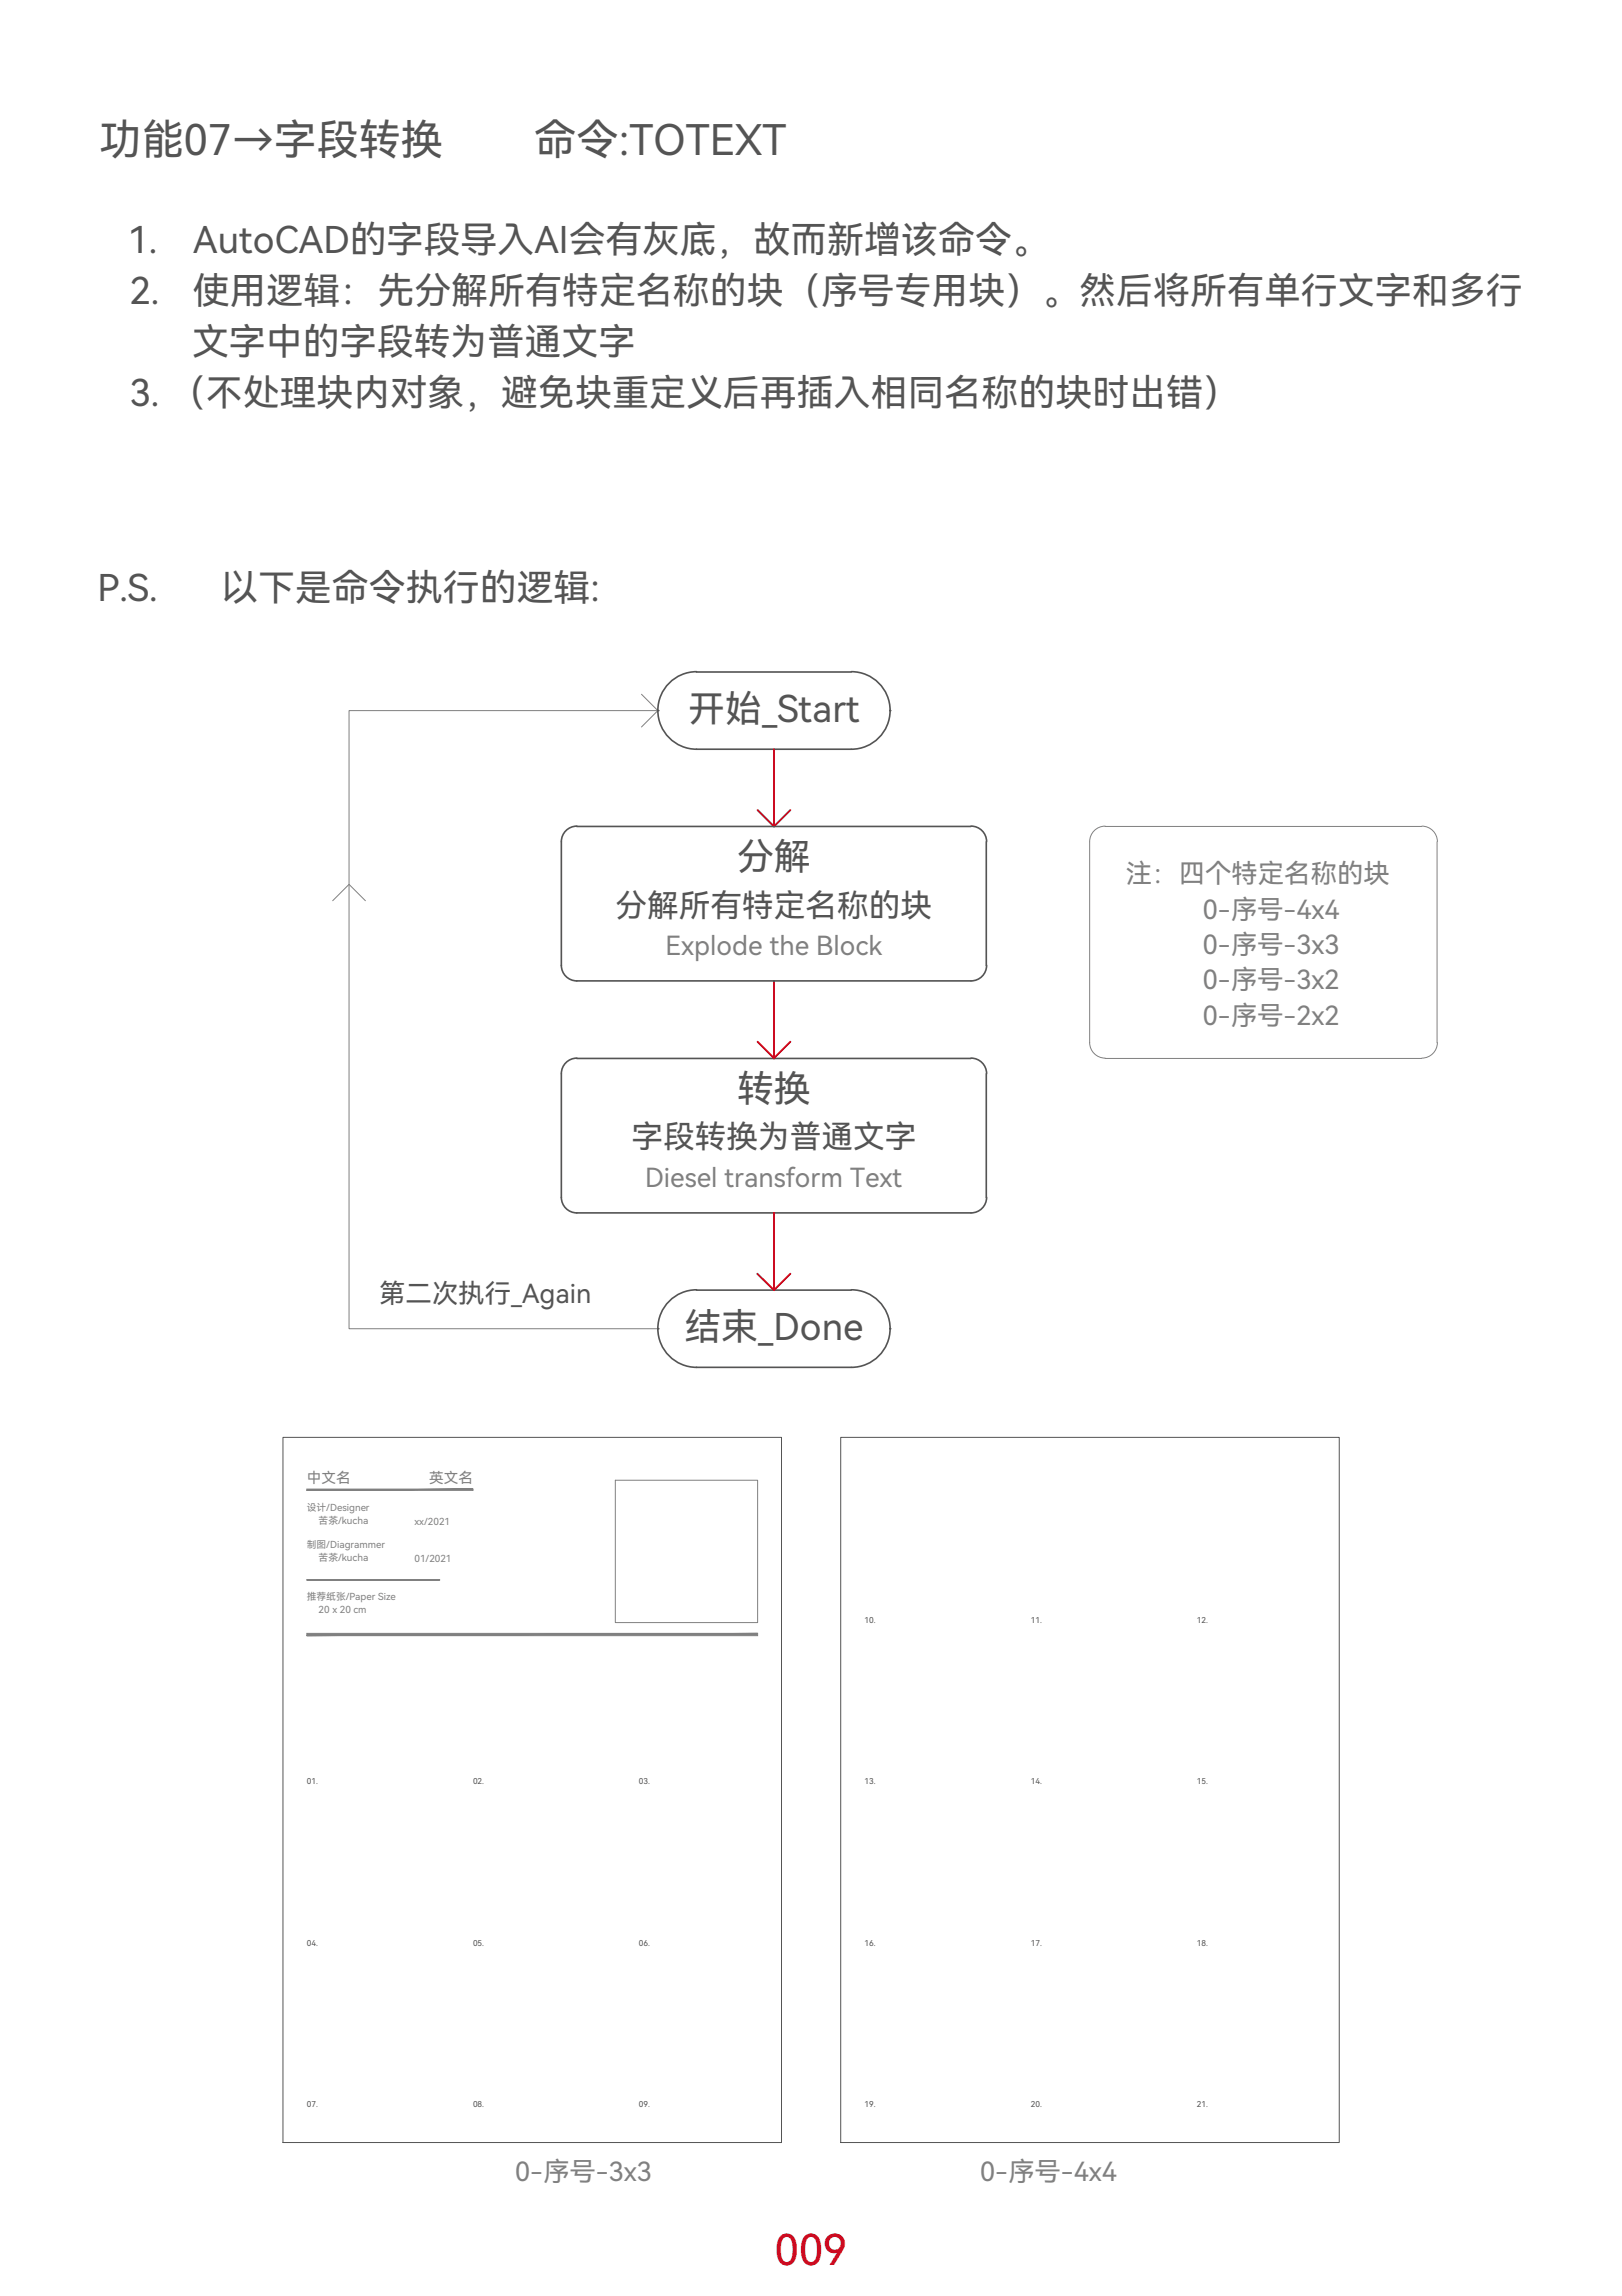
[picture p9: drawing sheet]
<svg xmlns="http://www.w3.org/2000/svg" width="210mm" height="297mm" viewBox="0 0 210 297" stroke-linecap="round" stroke-linejoin="round" font-family="sans-serif">
<defs><g id="words">
<g font-size="5.5" fill="#545454">
<text x="12.9" y="20">功能07→字段转换</text>
<text x="69.1" y="20">命令:TOTEXT</text>
</g>
<text font-size="5.5" fill="#d00" x="100.3" y="293.1">009</text>
<g font-size="4.8" fill="#545454">
<text x="16.6" y="32.8">1.</text>
<text x="25" y="32.8">AutoCAD的字段导入AI会有灰底，故而新增该命令。</text>
<text x="16.8" y="39.4">2.</text>
<text x="24.9" y="39.4">使用逻辑：先分解所有特定名称的块（序号专用块）。然后将所有单行文字和多行</text>
<text x="24.8" y="45.9">文字中的字段转为普通文字</text>
<text x="16.8" y="52.5">3. （不处理块内对象，避免块重定义后再插入相同名称的块时出错）</text>
<text x="12.6" y="77.8">P.S.</text>
<text x="28.6" y="77.8">以下是命令执行的逻辑:</text>
<text x="89.1" y="93.4">开始_Start</text>
<text x="95.4" y="112.6">分解</text>
<text x="95.4" y="142.6">转换</text>
<text x="88.6" y="173.4">结束_Done</text>
</g>
<g font-size="4.1" fill="#545454">
<text x="79.7" y="118.6">分解所有特定名称的块</text>
<text x="81.7" y="148.6">字段转换为普通文字</text>
</g>
<g font-size="3.4" fill="#808080">
<text x="145.7" y="114.3">注：四个特定名称的块</text>
<text x="155.7" y="118.9">0-序号-4x4</text>
<text x="86.1" y="123.6">Explode the Block</text>
<text x="155.7" y="123.4">0-序号-3x3</text>
<text x="155.7" y="128">0-序号-3x2</text>
<text x="155.7" y="132.6">0-序号-2x2</text>
<text x="83.5" y="153.6">Diesel transform Text</text>
<text x="66.7" y="282.2">0-序号-3x3</text>
<text x="126.8" y="282.2">0-序号-4x4</text>
</g>
<text font-size="3.4" fill="#545454" x="49.1" y="168.6">第二次执行_Again</text>
<g font-size="1.9" fill="#808080">
<text x="39.7" y="191.8">中文名</text>
<text x="55.5" y="191.8">英文名</text>
</g>
<g font-size="1.3" fill="#808080">
<text x="39.7" y="195.5">设计/Designer</text>
<text x="41.2" y="197.1">苦茶/kucha</text>
<text x="53.6" y="197.3">xx/2021</text>
<text x="39.7" y="200.3">制图/Diagrammer</text>
<text x="41.2" y="201.9">苦茶/kucha</text>
<text x="53.6" y="202">01/2021</text>
<text x="39.7" y="207">推荐纸张/Paper Size</text>
<text x="41.2" y="208.7">20 x 20 cm</text>
</g>
<g font-size="1" fill="#545454">
<text x="111.9" y="209.9">10.</text>
<text x="133.4" y="209.9">11.</text>
<text x="154.9" y="209.9">12.</text>
<text x="39.7" y="230.8">01.</text>
<text x="61.2" y="230.8">02.</text>
<text x="82.7" y="230.8">03.</text>
<text x="111.9" y="230.8">13.</text>
<text x="133.4" y="230.8">14.</text>
<text x="154.9" y="230.8">15.</text>
<text x="39.7" y="251.7">04.</text>
<text x="61.2" y="251.7">05.</text>
<text x="82.7" y="251.7">06.</text>
<text x="111.9" y="251.7">16.</text>
<text x="133.4" y="251.7">17.</text>
<text x="154.9" y="251.7">18.</text>
<text x="39.7" y="272.6">07.</text>
<text x="61.2" y="272.6">08.</text>
<text x="82.7" y="272.6">09.</text>
<text x="111.9" y="272.6">19.</text>
<text x="133.4" y="272.6">20.</text>
<text x="154.9" y="272.6">21.</text>
</g>
</g></defs>
<path d="M83 89.8l2.1 2.1-2.1 2.2M85.1 91.9h-39.9v80h39.9M43.1 116.5l2.1-2.1 2.1 2.1M143 106.9h41M143 106.9a2.01 2.01 0 0 0-2 2v26M184 106.9a2.01 2.01 0 0 1 2 2M186 108.9v26M141 134.9a2.01 2.01 0 0 0 2 2M143 136.9h41M186 134.9a2.01 2.01 0 0 1-2 2M79.6 191.5h18.4v18.4h-18.4z" fill="none" stroke="#808080" stroke-width=".13"/>
<g fill="none" stroke="#545454" stroke-width=".21">
<path d="M85.1 91.9h.1M90.1 86.9h20.1M90.1 86.9a5 5 0 0 0-5 5 5 5 0 0 0 5 5h20.1a5 5 0 0 0 5-5 5 5 0 0 0-5-5M115.1 91.9h.1M74.6 106.9h51M74.7 106.9a2.01 2.01 0 0 0-2.1 2v16M125.7 106.9a2.01 2.01 0 0 1 2 2M127.6 108.9v16M72.6 124.9a2.01 2.01 0 0 0 2.1 2M72.6 138.9v16M74.6 136.9h51M74.7 136.9a2.01 2.01 0 0 0-2.1 2"/>
<path d="M125.7 136.9a2.01 2.01 0 0 1 2 2M127.6 138.9v16M127.7 124.9a2.01 2.01 0 0 1-2 2h-51.1M72.6 154.9a2.01 2.01 0 0 0 2.1 2M127.7 154.9a2.01 2.01 0 0 1-2 2h-51.1M85.1 171.9h.1M90.1 166.9h20.1M90.1 166.9a5 5 0 0 0-5 5M110.2 166.9a5 5 0 0 1 5 5 5 5 0 0 1-5 5h-20.1a5 5 0 0 1-5-5M115.1 171.9h.1"/>
</g>
<path d="M100.2 96.9v10M98 104.8l2.2 2.1 2.1-2.1M98 134.8l2.2 2.1 2.1-2.1M100.2 126.9v10M100.2 156.9v10M98 164.8l2.2 2.1 2.1-2.1" fill="none" stroke="#b8002e" stroke-width=".25"/>
<path d="M36.6 186h64.5v91.2h-64.5zM108.8 186h64.5v91.2h-64.5z" fill="none" stroke="#545454" stroke-width=".13"/>
<g fill="#808080" stroke="#808080" stroke-width=".13">
<path d="M39.7 211.6h58.3v-.3zM39.7 211.3h58.3l-58.3 .3z"/>
<path d="M39.7 204.4h17.2zM39.7 204.4h17.2z"/>
<path d="M39.7 192.6v.2l21.5-.2zM39.7 192.8l21.5-.2v.2z"/>
</g>
<use href="#words"/>
</svg>
